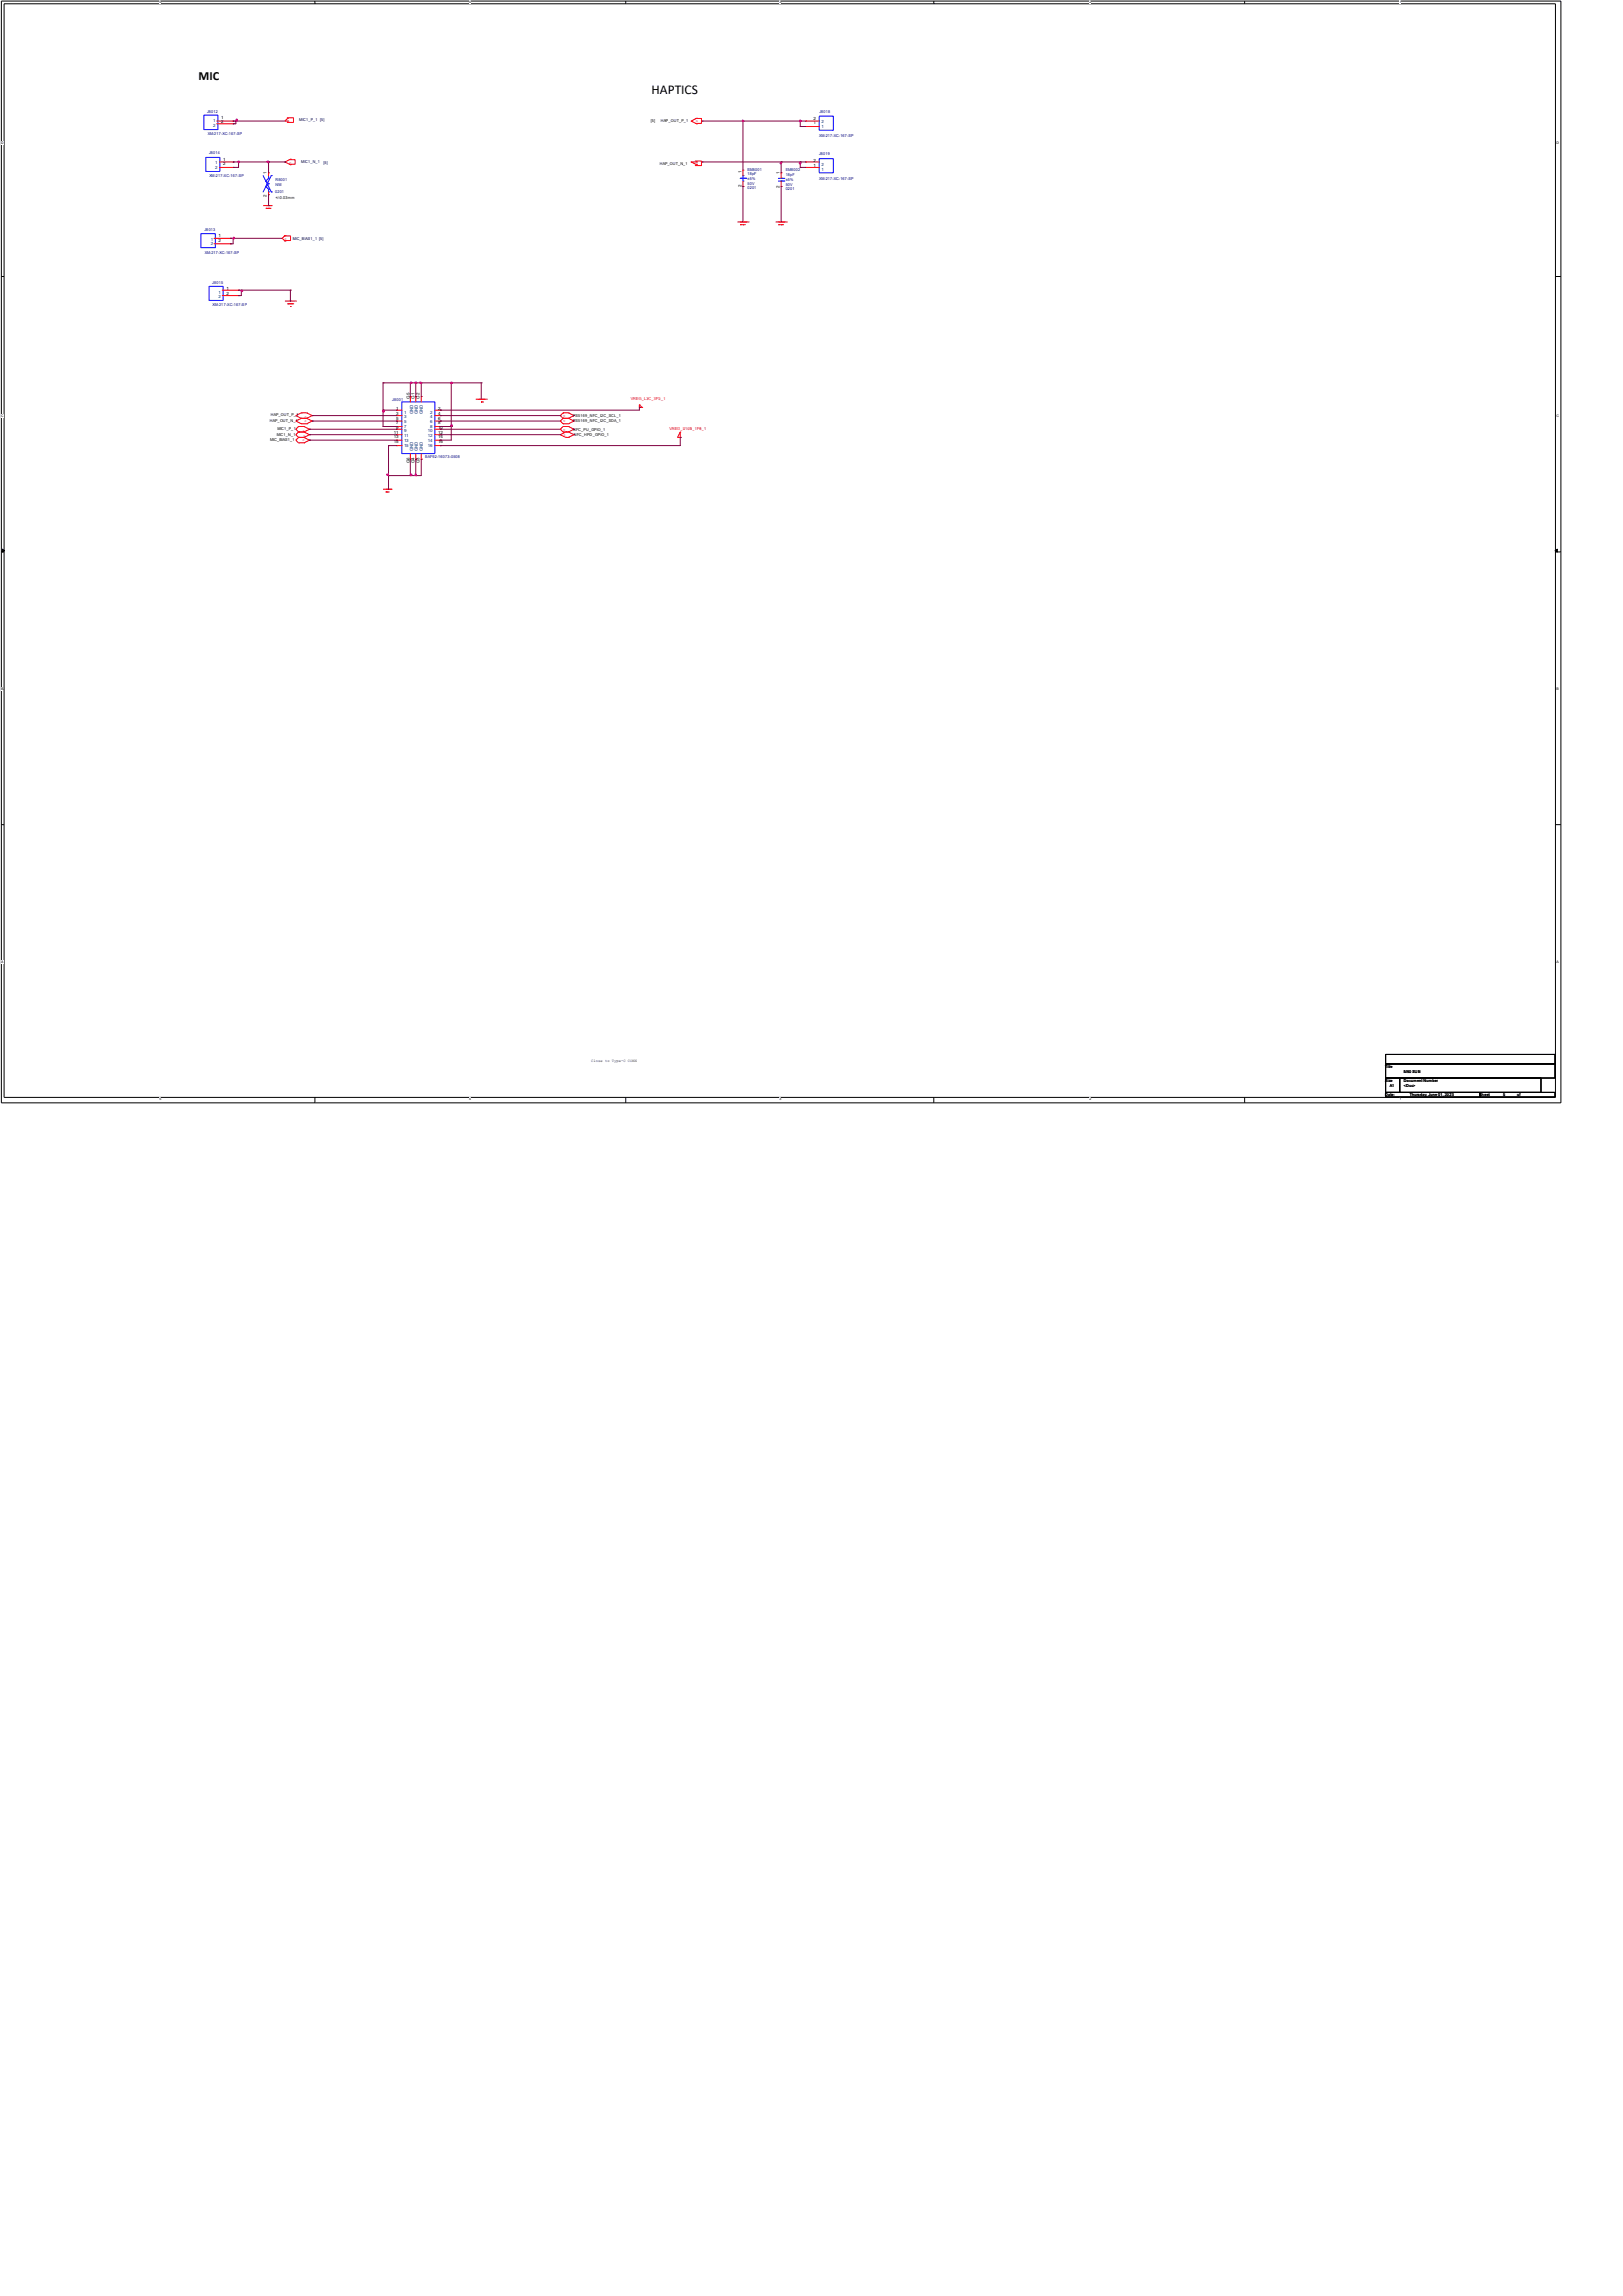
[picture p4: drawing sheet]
<svg xmlns="http://www.w3.org/2000/svg" width="210mm" height="297mm" viewBox="0 0 210 297" stroke-linecap="round" stroke-linejoin="round" font-family="sans-serif">
<defs><g id="words">
<text font-size="1.7" x="84.3" y="12.2">HAPTICS</text>
<text font-size="1.6" x="25.7" y="10.3">MIC</text>
<g font-size=".6" fill="#004080">
<text x="27.6" y="15.8">1</text>
<text x="27.6" y="16.4">2</text>
<text x="106.3" y="16.6">1</text>
<text x="106.3" y="16">2</text>
<text x="27.9" y="21.3">1</text>
<text x="27.9" y="21.8">2</text>
<text x="106.3" y="22.1">1</text>
<text x="106.3" y="21.4">2</text>
<text x="27.3" y="31.1">1</text>
<text x="27.3" y="31.7">2</text>
<text x="28.3" y="38">1</text>
<text x="28.3" y="38.6">2</text>
<text x="52.3" y="53.5">1</text>
<text x="53.5" y="53.6" transform="rotate(-90 53.5 53.6)">GND</text>
<text x="54.1" y="53.6" transform="rotate(-90 54.1 53.6)">GND</text>
<text x="54.7" y="53.6" transform="rotate(-90 54.7 53.6)">GND</text>
<text x="55.7" y="53.5">2</text>
<text x="52.3" y="54.1">3</text>
<text x="52.3" y="54.7">5</text>
<text x="52.3" y="55.3">7</text>
<text x="52.3" y="55.9">9</text>
<text x="52.3" y="56.6">11</text>
<text x="52.3" y="57.1">13</text>
<text x="52.3" y="57.8">15</text>
<text x="53.5" y="58.4" transform="rotate(-90 53.5 58.4)">GND</text>
<text x="54.1" y="58.4" transform="rotate(-90 54.1 58.4)">GND</text>
<text x="54.7" y="58.4" transform="rotate(-90 54.7 58.4)">GND</text>
<text x="55.4" y="55.9">10</text>
<text x="55.4" y="56.6">12</text>
<text x="55.4" y="57.1">14</text>
<text x="55.4" y="57.8">16</text>
<text x="55.7" y="54.1">4</text>
<text x="55.7" y="54.7">6</text>
<text x="55.7" y="55.3">8</text>
</g>
<g font-size=".6">
<text x="28.6" y="15.4">1</text>
<text x="28.6" y="16">2</text>
<text x="105.3" y="16.1">1</text>
<text x="105.3" y="15.5">2</text>
<text x="28.9" y="20.8">1</text>
<text x="28.9" y="21.4">2</text>
<text x="34.5" y="22.5" transform="rotate(-90 34.5 22.5)">1</text>
<text x="95.9" y="22.4" transform="rotate(-90 95.9 22.4)">1</text>
<text x="100.9" y="22.5" transform="rotate(-90 100.9 22.5)">1</text>
<text x="105.3" y="21.6">1</text>
<text x="105.3" y="21">2</text>
<text x="34.5" y="25.5" transform="rotate(-90 34.5 25.5)">2</text>
<text x="95.9" y="24.2" transform="rotate(-90 95.9 24.2)">2</text>
<text x="100.9" y="24.3" transform="rotate(-90 100.9 24.3)">2</text>
<text x="28.3" y="30.6">1</text>
<text x="28.3" y="31.3">2</text>
<text x="29.3" y="37.5">1</text>
<text x="29.3" y="38.1">2</text>
<text x="51.3" y="53">1</text>
<text x="51.3" y="53.6">3</text>
<text x="53" y="51.6" transform="rotate(-90 53 51.6)">G5</text>
<text x="53.6" y="51.6" transform="rotate(-90 53.6 51.6)">G1</text>
<text x="54.3" y="51.6" transform="rotate(-90 54.3 51.6)">G2</text>
<text x="56.7" y="53">2</text>
<text x="56.7" y="53.6">4</text>
<text x="51" y="56.1">11</text>
<text x="51" y="56.7">13</text>
<text x="51" y="57.3">15</text>
<text x="51.3" y="54.3">5</text>
<text x="51.3" y="54.9">7</text>
<text x="51.3" y="55.5">9</text>
<text x="53" y="59.9" transform="rotate(-90 53 59.9)">G6</text>
<text x="53.6" y="59.9" transform="rotate(-90 53.6 59.9)">G4</text>
<text x="54.3" y="59.9" transform="rotate(-90 54.3 59.9)">G3</text>
<text x="56.7" y="54.3">6</text>
<text x="56.7" y="54.9">8</text>
<text x="56.7" y="55.5">10</text>
<text x="56.7" y="56.1">12</text>
<text x="56.7" y="56.7">14</text>
<text x="56.7" y="57.3">16</text>
</g>
<g font-size=".5">
<text x="20.6" y=".4">5</text>
<text x="60.7" y=".4">4</text>
<text x="100.8" y=".4">3</text>
<text x="141" y=".4">2</text>
<text x="181.1" y=".4">1</text>
<text x="84.2" y="15.8">[5]</text>
<text x="85.5" y="15.8">HAP_OUT_P_1</text>
<text x=".2" y="18.6">D</text>
<text x="85.4" y="21.3">HAP_OUT_N_1</text>
<text x="201.4" y="18.6">D</text>
<text x="35.6" y="25.8">+/-0.03mm</text>
<text x=".2" y="53.9">C</text>
<text x="35" y="53.8">HAP_OUT_P_1</text>
<text x="74.2" y="53.9">PS5169_NFC_I2C_SCL_1</text>
<text x="201.4" y="53.9">C</text>
<text x="34.9" y="54.6">HAP_OUT_N_1</text>
<text x="35" y="57.1">MIC_BIAS1_1</text>
<text x="35.8" y="56.4">MIC1_N_1</text>
<text x="35.9" y="55.7">MIC1_P_1</text>
<text x="74.2" y="54.6">PS5169_NFC_I2C_SDA_1</text>
<text x="74.2" y="55.8">NFC_PU_GPIO_1</text>
<text x="74.2" y="56.4">NFC_HPD_GPIO_1</text>
<text x=".2" y="89.3">B</text>
<text x="201.4" y="89.3">B</text>
<text x=".2" y="124.6">A</text>
<text x="201.4" y="124.6">A</text>
<text x="76.5" y="137.3">Close to Type-C CONN</text>
<text x="20.6" y="142.3">5</text>
<text x="60.7" y="142.3">4</text>
<text x="100.8" y="142.3">3</text>
<text x="141" y="142.3">2</text>
<text x="179.2" y="138.1">Title</text>
<text x="179.2" y="140">Size</text>
<text x="179.2" y="141.8">Date:</text>
<text x="179.8" y="140.6">A1</text>
<text x="181.1" y="142.3">1</text>
<text x="181.7" y="140">Document Number</text>
<text x="181.7" y="140.6">&lt;Doc&gt;</text>
<text x="181.7" y="138.8">M80 SUB</text>
<text x="182.4" y="141.8">Thursday, June 01, 2023</text>
<text x="191.4" y="141.8">Sheet</text>
<text x="194.5" y="141.8">5</text>
<text x="196.3" y="141.8">of</text>
</g>
<g font-size=".5" fill="#000080">
<text x="26.8" y="14.6">J8012</text>
<text x="26.9" y="17.5">XM-217-XC-167-SP</text>
<text x="106" y="17.7">XM-217-XC-167-SP</text>
<text x="106" y="14.6">J8018</text>
<text x="27" y="20">J8014</text>
<text x="27.1" y="22.9">XM-217-XC-167-SP</text>
<text x="35.6" y="23.4">R8001</text>
<text x="96.7" y="22.1">EM8001</text>
<text x="96.7" y="22.7">18pF</text>
<text x="96.7" y="23.9">50V</text>
<text x="96.7" y="23.3">±5%</text>
<text x="101.7" y="22.2">EM8002</text>
<text x="101.7" y="22.8">18pF</text>
<text x="101.7" y="23.4">±5%</text>
<text x="106" y="20.1">J8019</text>
<text x="106" y="23.2">XM-217-XC-167-SP</text>
<text x="26.5" y="29.9">J8013</text>
<text x="35.6" y="25">0201</text>
<text x="35.6" y="24.1">NM</text>
<text x="96.7" y="24.5">0201</text>
<text x="101.7" y="24.6">0201</text>
<text x="101.7" y="24">50V</text>
<text x="26.5" y="32.8">XM-217-XC-167-SP</text>
<text x="27.5" y="36.7">J8015</text>
<text x="27.5" y="39.6">XM-217-XC-167-SP</text>
<text x="50.7" y="51.9">J8001</text>
<text x="55" y="59.2">BAF92-16073-0508</text>
</g>
<g font-size=".5" fill="#f00">
<text x="37.2" y="15.7">o</text>
<text x="90" y="15.8">o</text>
<text x="37.4" y="21.2">o</text>
<text x="90" y="21.3">o</text>
<text x="36.8" y="31">o</text>
<text x="73.2" y="53.7" transform="rotate(-180 73.2 53.7)">o</text>
<text x="81.6" y="51.8">VREG_L3C_3P3_1</text>
<text x="39.1" y="55.8">o</text>
<text x="39.1" y="57.1">o</text>
<text x="39.2" y="56.5">o</text>
<text x="39.4" y="54">o</text>
<text x="39.4" y="54.6">o</text>
<text x="73.2" y="54.3" transform="rotate(-180 73.2 54.3)">o</text>
<text x="73.2" y="55.5" transform="rotate(-180 73.2 55.5)">o</text>
<text x="73.2" y="56.1" transform="rotate(-180 73.2 56.1)">o</text>
<text x="86.6" y="55.6">VREG_S10B_1P8_1</text>
</g>
<g font-size=".5" fill="#000040">
<text x="38.7" y="15.7">MIC1_P_1 [5]</text>
<text x="39" y="21.1">MIC1_N_1</text>
<text x="41.9" y="21.2">[5]</text>
<text x="37.9" y="31">MIC_BIAS1_1 [5]</text>
</g>
</g></defs>
<path d="M.2 .1h201.8v142.6h-201.8zM.5 .5h200.8v141.5h-200.8z" fill="none" stroke="#000" stroke-width=".13"/>
<g fill="#fff">
<path d="M20.6 0h.2v.6h-.2z"/>
<path d="M20.6 141.9h.2v.6h-.2z"/>
</g>
<path d="M40.7 .1v.4M40.7 142v.7" fill="none" stroke="#000" stroke-width=".13"/>
<g fill="#fff">
<path d="M60.7 0h.2v.6h-.2z"/>
<path d="M60.7 141.9h.2v.6h-.2z"/>
</g>
<path d="M81 .1v.4M81 142v.7" fill="none" stroke="#000" stroke-width=".13"/>
<g fill="#fff">
<path d="M100.8 0h.2v.6h-.2z"/>
<path d="M100.8 141.9h.2v.6h-.2z"/>
</g>
<path d="M120.8 .1v.4M120.8 142v.7" fill="none" stroke="#000" stroke-width=".13"/>
<g fill="#fff">
<path d="M141 0h.2v.6h-.2z"/>
<path d="M141 141.9h.2v.6h-.2z"/>
</g>
<path d="M161 .1v.4M161 142v.7" fill="none" stroke="#000" stroke-width=".13"/>
<g fill="#fff">
<path d="M181.1 0h.2v.6h-.2z"/>
<path d="M181.1 141.9h.2v.6h-.2z"/>
<path d="M.2 18.2h.3v.6h-.3z"/>
<path d="M201.4 18.2h.3v.6h-.3z"/>
<path d="M.2 53.6h.3v.5h-.3z"/>
<path d="M201.4 53.6h.3v.5h-.3z"/>
</g>
<path d="M.2 35.8h.3M201.3 35.8h.7" fill="none" stroke="#000" stroke-width=".13"/>
<g fill="#fff">
<path d="M.2 88.9h.2v.5h-.2z"/>
<path d="M201.4 88.9h.2v.5h-.2z"/>
</g>
<path d="M.2 71.4h.3M201.3 71.4h.7" fill="none" stroke="#000" stroke-width=".13"/>
<path d="M.3 71l.3 .2-.3 .2zM201.2 71.2l.3-.2v.4z" fill="#000" stroke="#000" stroke-width=".13"/>
<g fill="#fff">
<path d="M.2 124.2h.3v.5h-.3z"/>
<path d="M201.4 124.2h.3v.5h-.3z"/>
</g>
<path d="M.2 106.7h.3M201.3 106.7h.7M179.3 136.4h21.9v1.2h-21.9zM179.3 137.6h21.9v1.8h-21.9zM179.3 139.4h1.8v1.9h-1.8zM181.1 139.4h18.3v1.9h-18.3zM179.3 141.3h12.2v.6h-12.2zM191.5 141.3h9.7v.6h-9.7z" fill="none" stroke="#000" stroke-width=".13"/>
<g fill="none" stroke="#f00" stroke-width=".13">
<path d="M28 15.7h2.2M28 16h2.2M30.2 15.7h.1M30.2 16h.1M37.2 15.2h.8v.6h-.8M37.2 15.3h.1M37.2 15.7h.1M37.2 15.3l-.3 .4h.3M90 15.3h.8v.7h-.8M90.1 15.3h.1M90.1 16h.1M90.1 15.3l-.7 .4 .7 .3"/>
<path d="M104.2 16.4h.1M104.2 15.7h.1M104.2 15.7h1.8M104.2 16.4h1.8M27.7 30.8h2.1M27.7 31.5h2.1M28.4 21h1.8M28.4 21.7h1.8M28.8 37.5h2.1M28.8 38.2h2.1M29.8 30.8h.1M29.8 31.5h.1"/>
<path d="M30.2 21h.1M30.2 21.7h.1M30.9 37.5h.1M30.9 38.2h.1M34 26.6h1.1M34.4 26.9h.1M34.4 26.9h.7M34.7 26.9h.1M34.7 22.4h.1M34.7 25.2h.1M34.7 22.4v.3M34.7 24.8v.4"/>
<path d="M35.1 26.6h.1M36.8 30.5h.8v.6h-.8M36.9 30.5h.1M36.9 31.2h.1M36.9 38.9h1.4M36.9 30.5l-.4 .3 .4 .4M37.2 39.3h.1M37.2 39.3h.7M37.4 20.7h.8v.6h-.8M37.6 39.6h.1M37.6 20.6h.1M37.6 21.3h.1"/>
<path d="M37.6 20.6l-.7 .4 .7 .3M37.9 39.3h.1M38.3 38.9h.1M90 20.8h.8v.6h-.8M90.1 21h.1M90.1 21.3h.1M90.1 21h-.7l.7 .3M95.4 28.7h1.4M95.8 29.1h.1M95.8 29.1h.7M96.1 29.1h.1M96.1 22h.1"/>
<path d="M96.1 24.1h.1M96.1 22v.7M96.1 23.4v.7M96.5 28.7h.1M96.8 28.7h.1M100.4 28.7h1.4M100.7 29.1h.1M100.7 29.1h.7M101.1 29.1h.1M101.1 22.4h.1M101.1 24.1h.1M101.1 22.4v.7"/>
<path d="M101.1 23.4v.7M101.4 28.7h.1M101.8 28.7h.1M104.2 21.7h.1M104.2 21h.1M104.2 21h1.8M104.2 21.7h1.8M38.3 53.8h.1M38.3 54.5h.1M38.3 55.5h.1M38.3 56.2h.1M38.3 56.9h.1"/>
<path d="M38.3 53.8l.7 .3M38.3 54.5l.7 .3M38.3 55.5l.3 .4M38.3 56.2l.3 .4M38.3 56.9l.3 .4M38.6 55.2h.1M38.6 55.9h.1M38.6 56.6h.1M38.6 57.3h.1M38.6 56.6h.7M38.6 55.2l-.3 .3M38.6 55.2h.7"/>
<path d="M38.6 55.9h.7M38.6 55.9l-.3 .3M38.6 56.6l-.3 .3M38.6 57.3h.7M39 53.4h.1M39 54.1h.1M39 54.8h.1M39 53.4l-.7 .4M39 53.4h.7M39 54.1h.7M39 54.1l-.7 .4M39 54.8h.7"/>
<path d="M39.3 55.2h.1M39.3 55.9h.1M39.3 56.6h.1M39.3 57.3h.1M39.3 55.2l.7 .3M39.3 55.9l.7 .3M39.3 56.6l.7 .3M39.7 53.4h.1M39.7 54.1h.1M39.7 54.8h.1M39.7 53.4l.7 .4M39.7 54.1l.7 .4"/>
<path d="M40 55.5h.1M40 56.2h.1M40 56.9h.1M40 55.5l-.7 .4M40 56.2l-.7 .4M40 56.9l-.7 .4M40.4 53.8h.1M40.4 54.5h.1M40.4 53.8l-.7 .3M40.4 54.5l-.7 .3M51.3 53.1h.1M51.3 53.8h.1"/>
<path d="M51.3 54.5h.1M51.3 55.2h.1M51.3 55.5h.1M51.3 56.2h.1M51.3 56.9h.1M51.3 57.6h.1M51.3 55.2h.7M51.3 53.1h.7M51.3 53.8h.7M51.3 54.5h.7M51.3 55.5h.7M51.3 56.2h.7"/>
<path d="M51.3 56.9h.7M51.3 57.6h.7M53.1 51.3h.1M53.1 59.4h.1M53.1 51.3v.7M53.1 58.7v.7M53.8 51.3h.1M53.8 59.4h.1M53.8 51.3v.7M53.8 58.7v.7M54.5 51.3h.1M54.5 59.4h.1"/>
<path d="M54.5 51.3v.7M54.5 58.7v.7M56.3 55.2h.7M56.3 53.1h.7M56.3 53.8h.7M56.3 54.5h.7M56.3 55.5h.7M56.3 56.2h.7M56.3 56.9h.7M56.3 57.6h.7M57 53.1h.1M57 53.8h.1"/>
<path d="M57 54.5h.1M57 55.2h.1M57 55.5h.1M57 56.2h.1M57 56.9h.1M57 57.6h.1M61.6 51.6h1.4M62.3 52h.1M62.3 52h.3M62.6 51.6h.1M63 51.6h.1M72.5 53.8h.1"/>
<path d="M72.5 54.5h.1M72.5 55.5h.1M72.5 56.2h.1M72.5 53.8l.3 .3M72.5 54.5l.3 .3M72.5 55.5l.3 .4M72.5 56.2l.7 .4M72.8 54.1h.1M72.8 53.4h.1M72.8 54.8h.1M72.8 55.9h.1M72.8 55.2h.1"/>
<path d="M72.8 53.4h.8M72.8 54.1h.8M72.8 54.8h.8M72.8 55.2h.8M72.8 55.9h.8M72.8 53.4l-.3 .4M72.8 54.1l-.3 .4M72.8 55.2l-.3 .3M73.2 56.6h.1M73.2 55.9h.1M73.2 56.6h.4M73.2 55.9l-.7 .3"/>
<path d="M73.6 54.1h.1M73.6 53.4h.1M73.6 54.8h.1M73.6 55.9h.1M73.6 55.2h.1M73.6 56.6h.1M73.6 53.4l.7 .4M73.6 54.1l.7 .4M73.6 55.2l.7 .3M73.6 55.9l.7 .3M74.3 53.8h.1M74.3 54.5h.1"/>
<path d="M74.3 55.5h.1M74.3 56.2h.1M74.3 53.8l-.7 .3M74.3 54.5l-.7 .3M74.3 55.5l-.7 .4M74.3 56.2l-.7 .4M82.7 52.7h.1M82.7 52.3h.1M82.7 52.7h.4M82.7 52.3v.4M82.7 52.3l.4 .4M83.1 52.7h.1"/>
<path d="M87.7 56.6h.1M87.7 56.6h.3M88 56.6h.1M88 55.9h.1M88 55.9l-.3 .7M88 55.9v.7M49.6 63.3h1M49.9 63.6h.1M49.9 63.6h.4M50.3 63.6h.1M50.6 63.3h.1"/>
</g>
<g fill="none" stroke="#00f" stroke-width=".13">
<path d="M26.4 14.9h1.8v1.9h-1.8zM106 15h1.8v1.8h-1.8zM26 30.2h1.9v1.8h-1.9zM26.6 20.4h1.8v1.8h-1.8zM27.1 37h1.8v1.9h-1.8zM34 22.7l1.1 2.1M34.4 23.4h.1M34.4 24.1h.1M34.4 23.4l.3 .4M34.4 24.1l.3 .4M34.7 23.1h.1M34.7 23.8h.1"/>
<path d="M34.7 24.5h.1M34.7 24.8h.1M34.7 22.7v.4M34.7 24.5v.3M34.7 23.1l-.3 .3M34.7 23.8l-.3 .3M35.1 22.7h.1M35.1 24.8h.1M35.1 22.7l-1.1 2.1M95.8 23.1h.7M96.1 22.7h.1M96.1 23.4h.1"/>
<path d="M96.1 22.7v.7M96.5 23.1h.1M100.7 23.1h.7M100.7 23.4h.7M101.1 23.1h.1M101.1 23.4h.1M101.4 23.1h.1M101.4 23.4h.1M106 20.5h1.8v1.9h-1.8zM52 52h4.3v6.7h-4.3z"/>
</g>
<g fill="none" stroke="#800040" stroke-width=".13">
<path d="M30.2 15.7h.1M30.2 16h.1M30.2 15.7h6.7M30.5 15.7h.1M30.5 15.7v.3h-.3M90.8 15.7h.1M90.8 15.7h13.4M96.1 15.7h.1M96.1 15.7v6.3M103.5 15.7h.1M103.5 16.4h.1M103.5 15.7v.7"/>
<path d="M103.5 16.4h.7M29.8 30.8h.1M29.8 31.5h.1M29.8 30.8h6.7M30.2 21h.1M30.2 21.7h.1M30.2 30.8h.1M30.2 21h6.7M30.2 30.8v.7h-.4M30.9 21h.1M30.9 37.5h.1M30.9 38.2h.1"/>
<path d="M30.9 21v.7h-.7M30.9 37.5h6.7M31.2 37.5h.1M31.2 37.5v.7h-.3M34.7 21h.1M34.7 26.6h.1M34.7 21v1.4M34.7 25.2v1.4M36.9 21h.1M37.6 37.5h.1M37.6 38.9h.1M37.6 37.5v1.4"/>
<path d="M90.8 21h.1M90.8 21h13.4M96.1 24.1h.1M96.1 24.1v4.6M101.1 21h.1M101.1 24.1h.1M101.1 21v1.4M101.1 24.1v4.6M103.5 21h.1M103.5 21.7h.1M103.5 21v.7M103.5 21.7h.7"/>
<path d="M40 55.5h.1M40 56.2h.1M40 56.9h.1M40 55.5h11.3M40 56.2h11.3M40 56.9h11.3M40.4 53.8h.1M40.4 54.5h.1M40.4 53.8h10.9M40.4 54.5h10.9M49.6 49.5h.1M49.6 53.1h.1"/>
<path d="M49.6 55.2h.1M49.6 49.5h12.7M49.6 49.5v5.7M49.6 53.1h1.7M49.6 55.2h1.7M50.3 57.6h.1M50.3 57.6h1M50.3 57.6v5.7M53.1 49.5h.1M53.1 49.5v1.8M53.1 59.4v2.1M53.8 49.5h.1"/>
<path d="M53.8 59.4h.1M53.8 49.5v1.8M53.8 59.4v2.1M54.5 49.5h.1M54.5 59.4h.1M54.5 49.5v1.8M54.5 59.4v2.1h-4.2M57 55.2h.1M57 56.9h.1M57 53.1h.1M57 53.8h.1M57 54.5h.1"/>
<path d="M57 55.5h.1M57 56.2h.1M57 57.6h.1M57 53.8h15.5M57 54.5h15.5M57 55.2h1.4M57 55.5h15.5M57 56.2h15.5M58.4 49.5h.1M58.4 55.2h.1M58.4 49.5v7.4h-1.4M62.3 49.5h.1"/>
<path d="M62.3 49.5v2.1M82.7 52.7h.1M82.7 52.7v.4h-25.7M88 56.6h.1M88 56.6v1h-31M50.3 61.5h.1M53.1 61.5h.1M53.8 61.5h.1"/>
</g>
<g fill="#f0f" stroke="#f0f" stroke-width=".13">
<path d="M54.3 49.4h.2v.2h-.2z" fill-rule="evenodd"/>
<path d="M58.4 54.9h.1v.2h-.1z" fill-rule="evenodd"/>
<path d="M58.4 49.4h.1v.2h-.1z" fill-rule="evenodd"/>
<path d="M96 15.6h.2v.1h-.2z" fill-rule="evenodd"/>
<path d="M31.2 37.6h.2v.1h-.2z" fill-rule="evenodd"/>
<path d="M54.3 49.4h.2v.2h-.2z" fill-rule="evenodd"/>
<path d="M58.4 54.9h.1v.2h-.1z" fill-rule="evenodd"/>
<path d="M58.4 49.4h.1v.2h-.1z" fill-rule="evenodd"/>
<path d="M96 15.6h.2v.1h-.2z" fill-rule="evenodd"/>
<path d="M31.2 37.6h.2v.1h-.2z" fill-rule="evenodd"/>
<circle cx="53.2" cy="49.5" r=".11"/>
<circle cx="49.6" cy="53.2" r=".11"/>
<circle cx="50.1" cy="61.4" r=".11"/>
<circle cx="53.2" cy="61.4" r=".11"/>
<circle cx="30.6" cy="15.5" r=".11"/>
<circle cx="103.5" cy="15.6" r=".11"/>
<circle cx="30.9" cy="20.9" r=".11"/>
<circle cx="34.6" cy="20.9" r=".11"/>
<circle cx="103.5" cy="21.1" r=".11"/>
<circle cx="101" cy="21.1" r=".11"/>
<circle cx="30.2" cy="30.8" r=".11"/>
<circle cx="53.8" cy="49.5" r=".11"/>
<circle cx="53.8" cy="61.4" r=".11"/>
</g>
<use href="#words"/>
</svg>
